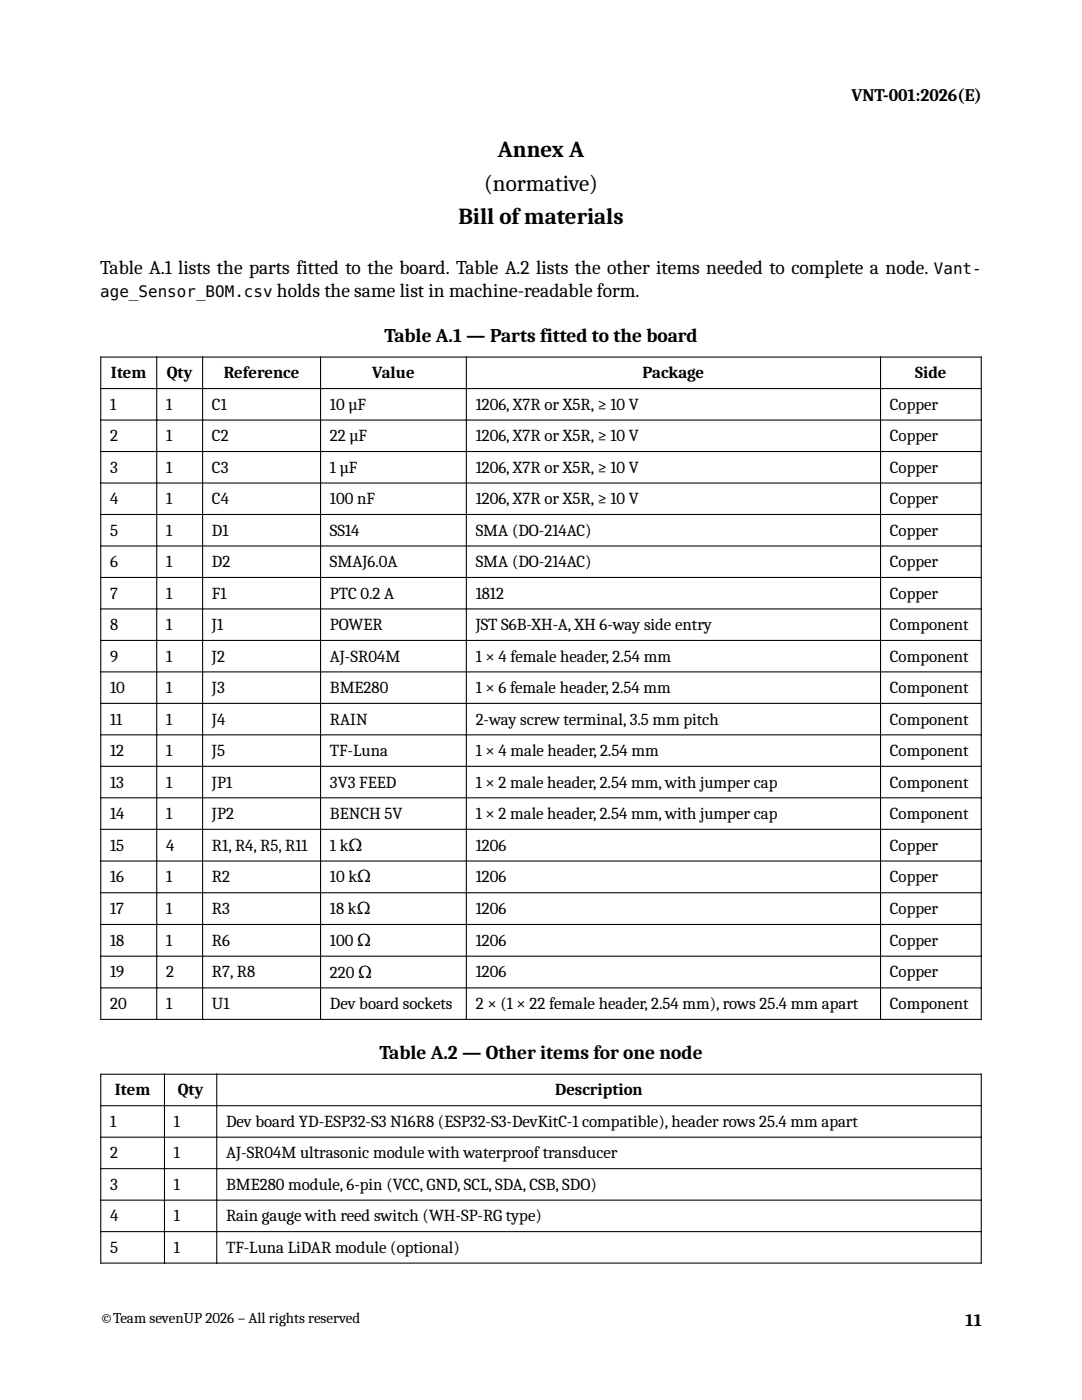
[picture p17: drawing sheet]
<svg xmlns="http://www.w3.org/2000/svg" width="216mm" height="279mm" viewBox="0 0 216 279" stroke-linecap="round" stroke-linejoin="round" font-family="sans-serif">
<defs><g id="words">
<g font-size="4.6">
<text x="99.4" y="31.4">Annex A</text>
<text x="96.6" y="38.1">(normative)</text>
<text x="91.5" y="44.7">Bill of materials</text>
</g>
<g font-size="3.9">
<text x="20" y="54.6">Table A.1 lists the parts fitted to the board. Table A.2 lists the other items needed to complete a node.</text>
<text x="55.3" y="59.3">holds the same list in machine-readable form.</text>
<text x="76.7" y="68.3">Table A.1 — Parts fitted to the board</text>
<text x="75.7" y="211.4">Table A.2 — Other items for one node</text>
</g>
<g font-size="3.5">
<text x="169.9" y="20.1">VNT-001:2026(E)</text>
<text x="192.7" y="264.6">11</text>
</g>
<g font-size="3.4">
<text x="22.1" y="75.5">Item</text>
<text x="33.3" y="75.5">Qty</text>
<text x="44.7" y="75.5">Reference</text>
<text x="74.3" y="75.5">Value</text>
<text x="128.2" y="75.5">Package</text>
<text x="182.6" y="75.5">Side</text>
<text x="22" y="81.8">1</text>
<text x="33.1" y="81.8">1</text>
<text x="42.3" y="81.8">C1</text>
<text x="65.8" y="81.8">10 µF</text>
<text x="94.9" y="81.8">1206, X7R or X5R, ≥ 10 V</text>
<text x="177.6" y="81.8">Copper</text>
<text x="22" y="88.1">2</text>
<text x="33.1" y="88.1">1</text>
<text x="42.3" y="88.1">C2</text>
<text x="65.8" y="88.1">22 µF</text>
<text x="94.9" y="88.1">1206, X7R or X5R, ≥ 10 V</text>
<text x="177.6" y="88.1">Copper</text>
<text x="22" y="94.3">3</text>
<text x="33.1" y="94.3">1</text>
<text x="42.3" y="94.3">C3</text>
<text x="65.8" y="94.3">1 µF</text>
<text x="94.9" y="94.3">1206, X7R or X5R, ≥ 10 V</text>
<text x="177.6" y="94.3">Copper</text>
<text x="22" y="100.6">4</text>
<text x="33.1" y="100.6">1</text>
<text x="42.3" y="100.6">C4</text>
<text x="65.8" y="100.6">100 nF</text>
<text x="94.9" y="100.6">1206, X7R or X5R, ≥ 10 V</text>
<text x="177.6" y="100.6">Copper</text>
<text x="22" y="106.9">5</text>
<text x="33.1" y="106.9">1</text>
<text x="42.3" y="106.9">D1</text>
<text x="65.8" y="106.9">SS14</text>
<text x="94.9" y="106.9">SMA (DO-214AC)</text>
<text x="177.6" y="106.9">Copper</text>
<text x="22" y="113.2">6</text>
<text x="33.1" y="113.2">1</text>
<text x="42.3" y="113.2">D2</text>
<text x="65.8" y="113.2">SMAJ6.0A</text>
<text x="94.9" y="113.2">SMA (DO-214AC)</text>
<text x="177.6" y="113.2">Copper</text>
<text x="22" y="119.5">7</text>
<text x="33.1" y="119.5">1</text>
<text x="42.3" y="119.5">F1</text>
<text x="65.8" y="119.5">PTC 0.2 A</text>
<text x="94.9" y="119.5">1812</text>
<text x="177.6" y="119.5">Copper</text>
<text x="22" y="125.8">8</text>
<text x="33.1" y="125.8">1</text>
<text x="42.3" y="125.8">J1</text>
<text x="65.8" y="125.8">POWER</text>
<text x="94.9" y="125.8">JST S6B-XH-A, XH 6-way side entry</text>
<text x="177.6" y="125.8">Component</text>
<text x="22" y="132">9</text>
<text x="33.1" y="132">1</text>
<text x="42.3" y="132">J2</text>
<text x="65.8" y="132">AJ-SR04M</text>
<text x="94.9" y="132">1 × 4 female header, 2.54 mm</text>
<text x="177.6" y="132">Component</text>
<text x="22" y="138.3">10</text>
<text x="33.1" y="138.3">1</text>
<text x="42.3" y="138.3">J3</text>
<text x="65.8" y="138.3">BME280</text>
<text x="94.9" y="138.3">1 × 6 female header, 2.54 mm</text>
<text x="177.6" y="138.3">Component</text>
<text x="22" y="144.6">11</text>
<text x="33.1" y="144.6">1</text>
<text x="42.3" y="144.6">J4</text>
<text x="65.8" y="144.6">RAIN</text>
<text x="94.9" y="144.6">2-way screw terminal, 3.5 mm pitch</text>
<text x="177.6" y="144.6">Component</text>
<text x="22" y="150.9">12</text>
<text x="33.1" y="150.9">1</text>
<text x="42.3" y="150.9">J5</text>
<text x="65.8" y="150.9">TF-Luna</text>
<text x="94.9" y="150.9">1 × 4 male header, 2.54 mm</text>
<text x="177.6" y="150.9">Component</text>
<text x="22" y="157.2">13</text>
<text x="33.1" y="157.2">1</text>
<text x="42.3" y="157.2">JP1</text>
<text x="65.8" y="157.2">3V3 FEED</text>
<text x="94.9" y="157.2">1 × 2 male header, 2.54 mm, with jumper cap</text>
<text x="177.6" y="157.2">Component</text>
<text x="22" y="163.5">14</text>
<text x="33.1" y="163.5">1</text>
<text x="42.3" y="163.5">JP2</text>
<text x="65.8" y="163.5">BENCH 5V</text>
<text x="94.9" y="163.5">1 × 2 male header, 2.54 mm, with jumper cap</text>
<text x="177.6" y="163.5">Component</text>
<text x="22" y="169.7">15</text>
<text x="33.1" y="169.7">4</text>
<text x="42.3" y="169.7">R1, R4, R5, R11</text>
<text x="65.8" y="169.8">1 kΩ</text>
<text x="94.9" y="169.7">1206</text>
<text x="177.6" y="169.7">Copper</text>
<text x="22" y="176.1">16</text>
<text x="33.1" y="176.1">1</text>
<text x="42.3" y="176.1">R2</text>
<text x="65.8" y="176.1">10 kΩ</text>
<text x="94.9" y="176.1">1206</text>
<text x="177.6" y="176.1">Copper</text>
<text x="22" y="182.4">17</text>
<text x="33.1" y="182.4">1</text>
<text x="42.3" y="182.4">R3</text>
<text x="65.8" y="182.4">18 kΩ</text>
<text x="94.9" y="182.4">1206</text>
<text x="177.6" y="182.4">Copper</text>
<text x="22" y="188.7">18</text>
<text x="33.1" y="188.7">1</text>
<text x="42.3" y="188.7">R6</text>
<text x="65.8" y="188.8">100 Ω</text>
<text x="94.9" y="188.7">1206</text>
<text x="177.6" y="188.7">Copper</text>
<text x="22" y="195.1">19</text>
<text x="33.1" y="195.1">2</text>
<text x="42.3" y="195.1">R7, R8</text>
<text x="65.8" y="195.1">220 Ω</text>
<text x="94.9" y="195.1">1206</text>
<text x="177.6" y="195.1">Copper</text>
<text x="22" y="201.4">20</text>
<text x="33.1" y="201.4">1</text>
<text x="42.3" y="201.4">U1</text>
<text x="65.8" y="201.4">Dev board sockets</text>
<text x="94.9" y="201.4">2 × (1 × 22 female header, 2.54 mm), rows 25.4 mm apart</text>
<text x="177.6" y="201.4">Component</text>
<text x="22.9" y="218.6">Item</text>
<text x="35.5" y="218.6">Qty</text>
<text x="110.8" y="218.6">Description</text>
<text x="22" y="224.9">1</text>
<text x="34.7" y="224.9">1</text>
<text x="45.1" y="224.9">Dev board YD-ESP32-S3 N16R8 (ESP32-S3-DevKitC-1 compatible), header rows 25.4 mm apart</text>
<text x="22" y="231.2">2</text>
<text x="34.7" y="231.2">1</text>
<text x="45.1" y="231.2">AJ-SR04M ultrasonic module with waterproof transducer</text>
<text x="22" y="237.5">3</text>
<text x="34.7" y="237.5">1</text>
<text x="45.1" y="237.5">BME280 module, 6-pin (VCC, GND, SCL, SDA, CSB, SDO)</text>
<text x="22" y="243.7">4</text>
<text x="34.7" y="243.7">1</text>
<text x="45.1" y="243.7">Rain gauge with reed switch (WH-SP-RG type)</text>
<text x="22" y="250">5</text>
<text x="34.7" y="250">1</text>
<text x="45.1" y="250">TF-Luna LiDAR module (optional)</text>
</g>
<g font-size="3.2">
<text x="20" y="59.3">age_Sensor_BOM.csv</text>
<text x="186.3" y="54.6">Vant‐</text>
</g>
<text font-size="3" x="20" y="264.1">©Team sevenUP 2026 – All rights reserved</text>
</g></defs>
<g fill="none" stroke="#000" stroke-width=".21">
<path d="M20 71.3h175.9M20 77.5h175.9M20.1 71.2v132.3M31.3 71.2v132.3M40.4 71.2v132.3M64 71.2v132.3M93.1 71.2v132.3M175.7 71.2v132.3M195.8 71.2v132.3M20 83.8h175.9M20 90.1h175.9M20 96.4h175.9"/>
<path d="M20 102.7h175.9M20 109h175.9M20 115.2h175.9M20 121.5h175.9M20 127.8h175.9M20 134.1h175.9M20 140.4h175.9M20 146.7h175.9M20 152.9h175.9M20 159.2h175.9M20 165.5h175.9M20 171.8h175.9"/>
<path d="M20 178.2h175.9M20 184.5h175.9M20 190.8h175.9M20 197.2h175.9M20 203.4h175.9M20 214.4h175.9M20.1 214.3v37.9M32.8 214.3v37.9M43.2 214.3v37.9M195.8 214.3v37.9M20 220.7h175.9M20 227h175.9"/>
<path d="M20 233.2h175.9M20 239.5h175.9M20 245.8h175.9M20 252.1h175.9"/>
</g>
<use href="#words"/>
</svg>
